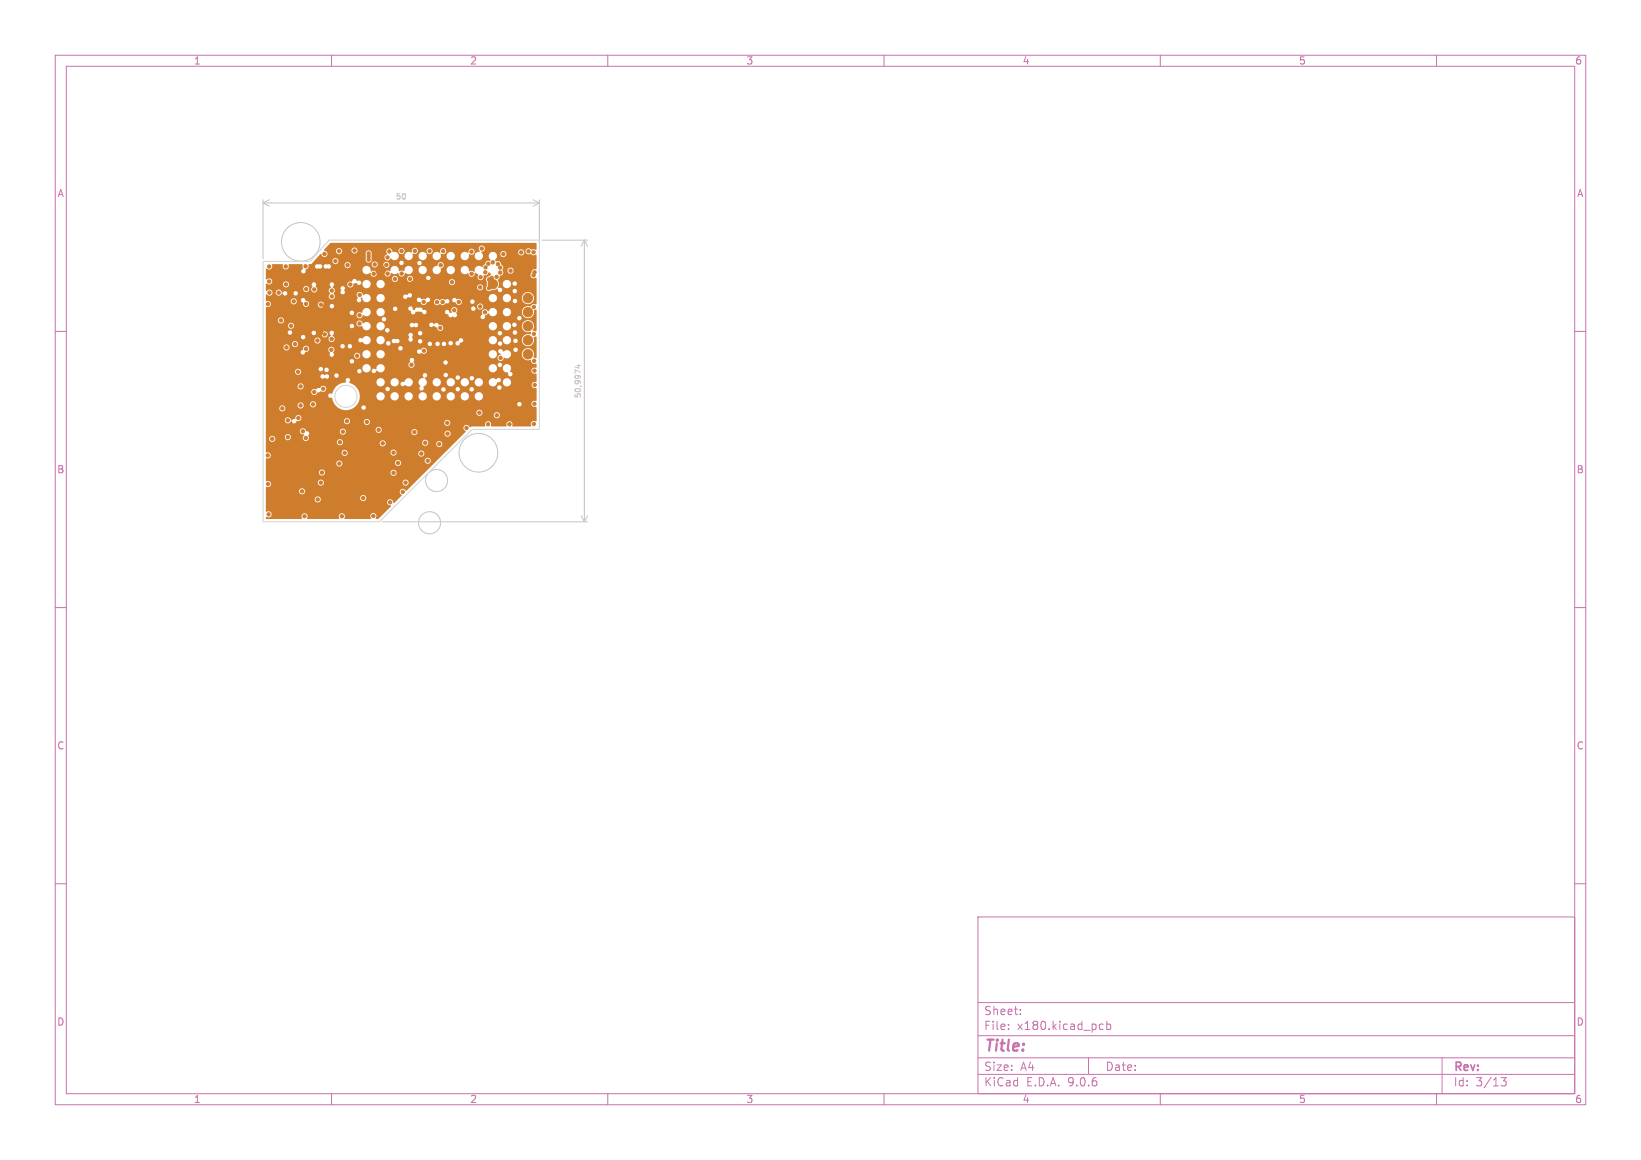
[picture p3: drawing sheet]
<svg xmlns="http://www.w3.org/2000/svg" width="297mm" height="210mm" viewBox="0 0 297 210" stroke-linecap="round" stroke-linejoin="round" font-family="sans-serif">
<defs><g id="words">
<text font-size="2.8" fill="#c872ab" x="178" y="190.9">Title:</text>
<g font-size="2.1" fill="#c872ab">
<text x="178" y="184">Sheet:</text>
<text x="178" y="186.7">File:</text>
<text x="184.1" y="186.7">x180.kicad_pcb</text>
<text x="178" y="196.9">KiCad</text>
<text x="178" y="194.1">Size:</text>
<text x="184.7" y="194.1">A4</text>
<text x="185.7" y="196.9">E.D.A.</text>
<text x="193.3" y="196.9">9.0.6</text>
<text x="200" y="194.1">Date:</text>
<text x="263" y="194.3">Rev:</text>
<text x="263" y="196.9">Id:</text>
<text x="267.1" y="196.9">3/13</text>
</g>
<g font-size="1.8" fill="#c872ab">
<text x="35" y="11.9">1</text>
<text x="85" y="11.9">2</text>
<text x="135" y="11.9">3</text>
<text x="185" y="11.9">4</text>
<text x="235" y="11.9">5</text>
<text x="285" y="11.9">6</text>
<text x="10.3" y="35.9">A</text>
<text x="285.4" y="35.9">A</text>
<text x="10.3" y="85.9">B</text>
<text x="285.3" y="85.9">B</text>
<text x="10.3" y="135.9">C</text>
<text x="285.3" y="135.9">C</text>
<text x="10.3" y="185.9">D</text>
<text x="285.3" y="185.9">D</text>
<text x="35" y="199.9">1</text>
<text x="85" y="199.9">2</text>
<text x="135" y="199.9">3</text>
<text x="185" y="199.9">4</text>
<text x="235" y="199.9">5</text>
<text x="285" y="199.9">6</text>
</g>
<g font-size="1.4" fill="#c2c2c2">
<text x="71.5" y="36.3">50</text>
<text x="105.3" y="72.2" transform="rotate(-90 105.3 72.2)">50,9974</text>
</g>
</g></defs>
<g fill="none" stroke="#c872ab" stroke-width=".18">
<path d="M10 10h277v190h-277zM12 12h273v186h-273zM60 10v2M110 10v2M160 10v2M210 10v2M260 10v2M10 60h2M285 60h2M10 110h2M285 110h2M10 160h2"/>
<path d="M177 166h108v32h-108zM285 160h2M60 198v2M110 198v2M160 198v2M177 194.5h108M177 191.5h108M177 187.5h108M177 181.5h108M182.5 186.3v.1M182.5 185.5v.1M184.7 183.6v.1"/>
<path d="M184.7 182.8v.1M197 191.5v3M199.2 185.4l.5 .1M199.7 186.3l-.5 .1M200.3 185.5l.4-.1 .3 .3v.4l-.1 .2h-.6M200.3 184.9v1.5M210 198v2M260 198v2M261 191.5v6.5M271.7 195.1h.9l-.5 .6 .4 .1v.7l-.2 .1-.6-.1"/>
</g>
<g fill="#ce7d2c" stroke="#ce7d2c" stroke-width=".18">
<path d="M94.7 50.6h1.7v1.7h-1.7z"/>
<circle cx="68.9" cy="48.9" r=".85"/>
<circle cx="89.2" cy="51.4" r=".85"/>
<circle cx="95.6" cy="54" r=".85"/>
<circle cx="95.6" cy="56.5" r=".85"/>
<circle cx="95.6" cy="59.1" r=".85"/>
<circle cx="95.6" cy="61.6" r=".85"/>
<circle cx="95.6" cy="64.1" r=".85"/>
<circle cx="95.7" cy="45.5" r=".3"/>
<circle cx="96.1" cy="48.6" r=".3"/>
<circle cx="96.7" cy="49.3" r=".3"/>
<circle cx="81.8" cy="51.1" r=".3"/>
<circle cx="72.7" cy="45.4" r=".3"/>
<circle cx="96.7" cy="65.3" r=".3"/>
<circle cx="64.6" cy="64.4" r=".3"/>
<circle cx="96.6" cy="55.6" r=".3"/>
<circle cx="54.7" cy="89" r=".3"/>
<circle cx="53.2" cy="54.6" r=".3"/>
<circle cx="87.8" cy="49.3" r=".3"/>
<circle cx="48.7" cy="51" r=".3"/>
<circle cx="55.1" cy="93.5" r=".3"/>
<circle cx="76.7" cy="54.7" r=".3"/>
<circle cx="64.2" cy="45.4" r=".3"/>
<circle cx="60" cy="61.4" r=".3"/>
<circle cx="80.2" cy="45.5" r=".3"/>
<circle cx="96.6" cy="60.5" r=".3"/>
<circle cx="53.4" cy="62.3" r=".3"/>
<circle cx="54.8" cy="78.1" r=".3"/>
<circle cx="86.9" cy="52" r=".3"/>
<circle cx="87.8" cy="56.5" r=".3"/>
<circle cx="69.9" cy="48" r=".3"/>
<circle cx="48.8" cy="53" r=".3"/>
<circle cx="72" cy="83.8" r=".3"/>
<circle cx="60.7" cy="47.3" r=".3"/>
<circle cx="58.7" cy="46" r=".3"/>
<circle cx="88.4" cy="47.7" r=".3"/>
<circle cx="66.4" cy="76.4" r=".3"/>
<circle cx="81" cy="78.5" r=".3"/>
<circle cx="48.5" cy="82.4" r=".3"/>
<circle cx="54.4" cy="70" r=".3"/>
<circle cx="55.4" cy="63.1" r=".3"/>
<circle cx="74.2" cy="50.5" r=".3"/>
<circle cx="56.9" cy="71" r=".3"/>
<circle cx="80.9" cy="76.6" r=".3"/>
<circle cx="53.9" cy="67.3" r=".3"/>
<circle cx="52.1" cy="79.1" r=".3"/>
<circle cx="76.3" cy="82.1" r=".3"/>
<circle cx="85.3" cy="45.6" r=".3"/>
<circle cx="55.3" cy="79.3" r=".3"/>
<circle cx="86.9" cy="55.5" r=".3"/>
<circle cx="69.3" cy="80.3" r=".3"/>
<circle cx="90.6" cy="64.8" r=".3"/>
<circle cx="63.4" cy="51.5" r=".3"/>
<circle cx="55.4" cy="52.3" r=".3"/>
<circle cx="51.8" cy="62.9" r=".3"/>
<circle cx="89.9" cy="75.2" r=".3"/>
<circle cx="48.5" cy="55" r=".3"/>
<circle cx="58.1" cy="55.2" r=".3"/>
<circle cx="49.3" cy="79.5" r=".3"/>
<circle cx="48.7" cy="48.3" r=".3"/>
<circle cx="48.5" cy="87.6" r=".3"/>
<circle cx="72.7" cy="49.5" r=".3"/>
<circle cx="61.5" cy="80.1" r=".3"/>
<circle cx="66.7" cy="46.4" r=".3"/>
<circle cx="52.7" cy="59" r=".3"/>
<circle cx="70.6" cy="90.9" r=".3"/>
<circle cx="70.5" cy="45.5" r=".3"/>
<circle cx="58.3" cy="85.5" r=".3"/>
<circle cx="82.2" cy="56.2" r=".3"/>
<circle cx="55.3" cy="48.2" r=".3"/>
<circle cx="90.5" cy="48.5" r=".3"/>
<circle cx="84.4" cy="77.5" r=".3"/>
<circle cx="66.7" cy="45.9" r=".3"/>
<circle cx="79.8" cy="48" r=".3"/>
<circle cx="96.8" cy="69.7" r=".3"/>
<circle cx="87.9" cy="48.4" r=".3"/>
<circle cx="90.1" cy="47.8" r=".3"/>
<circle cx="67.6" cy="49.6" r=".3"/>
<circle cx="61.9" cy="93.5" r=".3"/>
<circle cx="55.4" cy="55" r=".3"/>
<circle cx="88.5" cy="52.2" r=".3"/>
<circle cx="88.5" cy="50.6" r=".3"/>
<circle cx="72.9" cy="89.1" r=".3"/>
<circle cx="80.1" cy="54.7" r=".3"/>
<circle cx="51.8" cy="51.5" r=".3"/>
<circle cx="96.7" cy="67.1" r=".3"/>
<circle cx="68.5" cy="77.8" r=".3"/>
<circle cx="62.9" cy="48" r=".3"/>
<circle cx="65.1" cy="57.1" r=".3"/>
<circle cx="87.2" cy="45" r=".3"/>
<circle cx="57.5" cy="61.6" r=".3"/>
<circle cx="54" cy="75.7" r=".3"/>
<circle cx="90.5" cy="49.3" r=".3"/>
<circle cx="75" cy="78.2" r=".3"/>
<circle cx="60" cy="53.7" r=".3"/>
<circle cx="96.7" cy="73.1" r=".3"/>
<circle cx="58.1" cy="87.4" r=".3"/>
<circle cx="48.6" cy="93.1" r=".3"/>
<circle cx="58.5" cy="70.4" r=".3"/>
<circle cx="96.6" cy="45.7" r=".3"/>
<circle cx="61.4" cy="83.9" r=".3"/>
<circle cx="96.6" cy="76.8" r=".3"/>
<circle cx="86.8" cy="74.7" r=".3"/>
<circle cx="92.2" cy="76.8" r=".3"/>
<circle cx="50.9" cy="58" r=".3"/>
<circle cx="65.1" cy="53.4" r=".3"/>
<circle cx="87" cy="50.2" r=".3"/>
<circle cx="62.1" cy="78.2" r=".3"/>
<circle cx="52.1" cy="76.1" r=".3"/>
<circle cx="96.6" cy="49.8" r=".3"/>
<circle cx="91.1" cy="46" r=".3"/>
<circle cx="76.7" cy="63.5" r=".3"/>
<circle cx="89" cy="50.3" r=".3"/>
<circle cx="92.4" cy="49" r=".3"/>
<circle cx="56.7" cy="73.2" r=".3"/>
<circle cx="65.7" cy="90.2" r=".3"/>
<circle cx="57.5" cy="90.4" r=".3"/>
<circle cx="73.4" cy="87.4" r=".3"/>
<circle cx="67.8" cy="47.9" r=".3"/>
<circle cx="71.2" cy="81.9" r=".3"/>
<circle cx="77" cy="80.2" r=".3"/>
<circle cx="75.1" cy="45.4" r=".3"/>
<circle cx="83" cy="54.7" r=".3"/>
<circle cx="85.4" cy="49.6" r=".3"/>
<circle cx="94.3" cy="45.7" r=".3"/>
<circle cx="79.7" cy="59.4" r=".3"/>
<circle cx="79.1" cy="54.7" r=".3"/>
<circle cx="54.4" cy="73.4" r=".3"/>
<circle cx="50.4" cy="53" r=".3"/>
<circle cx="70.1" cy="46.6" r=".3"/>
<circle cx="60" cy="52.6" r=".3"/>
<circle cx="62.4" cy="82" r=".3"/>
<circle cx="62.8" cy="76.3" r=".3"/>
<circle cx="51.7" cy="48.2" r=".3"/>
<circle cx="89.9" cy="50.1" r=".3"/>
<circle cx="56.9" cy="52.4" r=".3"/>
<circle cx="77.4" cy="83.4" r=".3"/>
<circle cx="74.5" cy="66" r=".3"/>
<circle cx="51.1" cy="73.9" r=".3"/>
<circle cx="77.7" cy="45.5" r=".3"/>
<circle cx="60" cy="63.3" r=".3"/>
<circle cx="65.1" cy="58.6" r=".3"/>
<circle cx="61.4" cy="45.5" r=".3"/>
<circle cx="79.5" cy="80.4" r=".3"/>
<circle cx="67.6" cy="93.4" r=".3"/>
<circle cx="58.8" cy="60.5" r=".3"/>
<circle cx="88.3" cy="76.8" r=".3"/>
<circle cx="71.5" cy="50.5" r=".3"/>
<circle cx="89.2" cy="47.5" r=".3"/>
<circle cx="70.2" cy="49.5" r=".3"/>
<circle cx="71.2" cy="85.6" r=".3"/>
<circle cx="66.7" cy="47" r=".3"/>
<circle cx="62" cy="53.7" r=".3"/>
<circle cx="68.2" cy="46.4" r=".3"/>
<circle cx="62" cy="61.6" r=".3"/>
<circle cx="68.2" cy="47" r=".3"/>
<circle cx="70.9" cy="59" r=".3"/>
<circle cx="77.1" cy="66.3" r=".3"/>
<circle cx="78.4" cy="51" r=".3"/>
<circle cx="62" cy="54.4" r=".3"/>
<circle cx="63.3" cy="61.6" r=".3"/>
<circle cx="58.8" cy="55.4" r=".3"/>
<circle cx="70.9" cy="59.6" r=".3"/>
<circle cx="68.2" cy="45.9" r=".3"/>
<circle cx="83.7" cy="60.8" r=".3"/>
<circle cx="58.1" cy="60.3" r=".3"/>
<circle cx="74.5" cy="51.3" r=".3"/>
</g>
<path d="M48.1 48.7l.2-.1a.61 .61 0 0 0 .8 .1 .61 .61 0 0 0 .1-.8l1.9-.1 .1 .2a.58 .58 0 0 0 .6 .8 .58 .58 0 0 0 .4-.9l2.5-.1 .1 .1 .1 .7a.43 .43 0 0 0-.3 .7 .43 .43 0 0 0 .7-.1v-.2h10.3v.1a.85 .85 0 0 0 1.4 .3 .59 .59 0 0 0 .5 .7 .59 .59 0 0 0 .7-.6h1.4a.59 .59 0 0 0 .6 .6 .59 .59 0 0 0 .6-.7 1.03 1.03 0 0 0 1.3 0 .63 .63 0 0 0 .6 .7 .63 .63 0 0 0 .6-.7 .83 .83 0 0 0 1.4-.4h1.1v.1a.75 .75 0 0 0 .8 .5 .75 .75 0 0 0 .7-.6h1v.1a.75 .75 0 0 0 .8 .5 .75 .75 0 0 0 .7-.6h1l.1 .1a.75 .75 0 0 0 .8 .5 .75 .75 0 0 0 .6-.6h1.1v.1a.75 .75 0 0 0 1.2 .4h.2a.6 .6 0 0 0 .7 .6 .6 .6 0 0 0 .5-.7l.5 .3 .1 .1a.57 .57 0 0 0 .3 .9 .57 .57 0 0 0 .6-.8l.1-.1a.69 .69 0 0 0 .9-.5l.4 .4-.3 .3a.68 .68 0 0 0-.6 .4 .68 .68 0 0 0 .1 .7v.6a.6 .6 0 0 0 0 .9 .6 .6 0 0 0 .9-.1h.5l.6-.2a.46 .46 0 0 0 .2 .5 .46 .46 0 0 0 .6-.2h1.9v.2a.4 .4 0 0 0 .6 .2 .4 .4 0 0 0 0-.6 .4 .4 0 0 0-.6 .2h-1.9a.47 .47 0 0 0-.7-.5l.1-.6h.7a.75 .75 0 0 0 .8 .7 .75 .75 0 0 0 .7-.9h.3v.1a.4 .4 0 0 0 .6 .3 .4 .4 0 0 0 0-.7 .4 .4 0 0 0-.6 .3l-.3-.1a.75 .75 0 0 0-.9-.5 .75 .75 0 0 0-.6 .8h-.7l-.2-.8 .3-.4a.42 .42 0 0 1 .5-.5 .58 .58 0 0 0 0-.9h.9v.2a.56 .56 0 0 0 .9 .4 .56 .56 0 0 0 0-1 .56 .56 0 0 0-.9 .4h-.9a.71 .71 0 0 0-.2-1.1 .64 .64 0 0 0-.9-.5l-.2-.3a.8 .8 0 0 0 .2-1.1h.7v.2a.55 .55 0 0 0 .8 .4 .55 .55 0 0 0 .2-.9h2.3v.2a.56 .56 0 0 0 .8 .4 .56 .56 0 0 0 0-1 .56 .56 0 0 0-.8 .4h-2.4a.56 .56 0 0 0-.9 .3h-.7a.78 .78 0 0 0-1.2 0 .78 .78 0 0 0 .2 1.2l-.2 .1a.67 .67 0 0 0-.9 .7l-.4 .4a.84 .84 0 0 0-1 0 .84 .84 0 0 0-.4 .9l-.6-.2a.21 .21 0 0 1-.2 .1 .21 .21 0 0 1-.2-.1 .75 .75 0 0 0-.8-.9 .75 .75 0 0 0-.7 .9h-1.1v-.2a.75 .75 0 0 0-.8-.7 .75 .75 0 0 0-.7 .9h-1v-.4a.6 .6 0 0 0 .5-.6 .6 .6 0 0 0-.7-.6 .6 .6 0 0 0-.5 .7 .77 .77 0 0 0-.8 .9h-1v-.2a.75 .75 0 0 0-.9-.7 .75 .75 0 0 0-.6 .9h-1.1v-.2a.75 .75 0 0 0-.8-.7 .75 .75 0 0 0-.7 .9l-.1 .1-.3-.1-.6 .1a.78 .78 0 0 0-.7-1 .78 .78 0 0 0-.8 .9l-.2 .1-.1-.1a.56 .56 0 0 0-.8 .5h-1.4v-.2a.64 .64 0 0 0-1-.1 .83 .83 0 0 0-.5-.9 .83 .83 0 0 0-1 .2l-.1 .5h-10.3l.1-.2a.55 .55 0 0 0 .4-.6h1.2v.1a.54 .54 0 0 0 .8 .3 .4 .4 0 0 0 .5-.4h.3v.1a.56 .56 0 0 0 .7 .3 .4 .4 0 0 0 .5-.2 .4 .4 0 0 0 0-.5h2.5v.2a.55 .55 0 0 0 .7 .4 .55 .55 0 0 0 .4-.7h3.9v.2a.55 .55 0 0 0 .6 .4 .55 .55 0 0 0 .5-.5h1v.1a.55 .55 0 0 0 .8 .4 .55 .55 0 0 0 .1-.9h2v.3a.4 .4 0 0 0 .5 .2 .4 .4 0 0 0 .3-.4h2.4v.1a.4 .4 0 0 0 .6 .3 .4 .4 0 0 0 0-.7 .4 .4 0 0 0-.6 .3l-2.4-.1a.4 .4 0 0 0-.4-.3 .4 .4 0 0 0-.4 .3h-2a.56 .56 0 0 0-.9 .4l-1-.1a.56 .56 0 0 0-.6-.5 .56 .56 0 0 0-.5 .5h-3.9a.56 .56 0 0 0-.6-.4 .56 .56 0 0 0-.5 .5h-3.1a.4 .4 0 0 0-.6 .3l-.3-.1a.51 .51 0 0 0-.7-.2 .4 .4 0 0 0-.6 .3h-1.2v-.3l.6-.2 .5-.5h3.3v.1a.56 .56 0 0 0 .7 .5 .56 .56 0 0 0 .2-.9h5.1v.2a.58 .58 0 0 0 .8 .4 .58 .58 0 0 0 .2-.9l.1-.1h2.3a.61 .61 0 0 0 .5 .7 .61 .61 0 0 0 .7-.4 .79 .79 0 0 0 .8 .3 .79 .79 0 0 0 .6-.7h1v.2a.75 .75 0 0 0 .8 .5 .75 .75 0 0 0 .7-.7h1.1v.2a.75 .75 0 0 0 .8 .5 .75 .75 0 0 0 .7-.7h1v.2a.75 .75 0 0 0 .8 .5 .75 .75 0 0 0 .7-.7h1l.1 .2a.75 .75 0 0 0 .8 .5 .75 .75 0 0 0 .6-.7h1.1v.2a.75 .75 0 0 0 .8 .5 .75 .75 0 0 0 .7-.7h1v.2a.75 .75 0 0 0 1.2 .4 .75 .75 0 0 0 0-1.2v-.2a.57 .57 0 0 0 .7-.7 .57 .57 0 0 0-.9-.4 .57 .57 0 0 0-.1 1l-.1 .1a.75 .75 0 0 0-.8 .8h-1v-.4a.58 .58 0 0 0 1-.2 .58 .58 0 0 0-.8-.7l-.3 .3v.4h-.2a.75 .75 0 0 0-.8-.1 .75 .75 0 0 0-.4 .7h-1.1v-.1a.75 .75 0 0 0-.8-.7 .75 .75 0 0 0-.7 .8h-1l-.1-.4 .1-.1a.57 .57 0 0 0 .9-.2 .57 .57 0 0 0-.5-.8 .57 .57 0 0 0-.5 .8l-.2 .1a.75 .75 0 0 0-.8-.1 .75 .75 0 0 0-.4 .7h-1l-.1-.5 .1-.1a.57 .57 0 0 0 1 0 .57 .57 0 0 0-.5-.9 .57 .57 0 0 0-.6 .8v.2l-.2-.1a.75 .75 0 0 0-.8-.1 .75 .75 0 0 0-.4 .7h-1.1v-.5a.6 .6 0 0 0 .8-.2 .6 .6 0 0 0-.2-.8 .62 .62 0 0 0-.7 .2 .62 .62 0 0 0-.1 .6h-.1a.75 .75 0 0 0-.8 0 .75 .75 0 0 0-.4 .7h-1v-.1a.83 .83 0 0 0-1.2-.7v-.2h1.1v.1a.56 .56 0 0 0 .9 .4 .56 .56 0 0 0 0-.9 .56 .56 0 0 0-.9 .4l-1.1-.1a.59 .59 0 0 0-.9-.2 .59 .59 0 0 0 0 .9l-.4 .3-.1 .2h-2.3l-.1-.3a.59 .59 0 0 0-.5-.9 .59 .59 0 0 0-.5 .9v.7h-5.1l-.1-.1a.56 .56 0 0 0-.8 .4h-3.3l1.2-1.2a.59 .59 0 0 0 .6 .6 .59 .59 0 0 0 .6-.6 .59 .59 0 0 0-.6-.6h2.1v.1a.55 .55 0 0 0 .7 .5 .55 .55 0 0 0 .4-.7h1.7v.1a.56 .56 0 0 0 .9 .4 .56 .56 0 0 0 0-.9 .56 .56 0 0 0-.9 .4h-1.7a.56 .56 0 0 0-.6-.4 .56 .56 0 0 0-.5 .5h-2.1l-.1-.1 1.3-1.3h37.2v1.2h-1a.57 .57 0 0 0-.8-.1 .57 .57 0 0 0-.1 .8 .57 .57 0 0 0 .8 0l.1 .1a.56 .56 0 0 0 .8 .1l.2 .1v2.5l-.1 .1a.56 .56 0 0 0-.8 .6 .58 .58 0 0 0-.1 .8 .58 .58 0 0 0 .8 .1l.2 .1v4.6l-.2 .1a.63 .63 0 0 0-.9 .4 1.12 1.12 0 0 0-1.5 .8 1.12 1.12 0 0 0 1.1 1.3 1.12 1.12 0 0 0 1-1.4l.4-.2 .1 .1v3.8l-.1 .1-.6-.2a1.12 1.12 0 0 0-.5-1.8 1.12 1.12 0 0 0-1.5 1.1 1.12 1.12 0 0 0 1.6 1l.1 .1-.1 .3a1.11 1.11 0 0 0-1.5 .9 1.11 1.11 0 0 0 1.2 1.3 1.11 1.11 0 0 0 .9-1.6l.4-.2 .1 .1v3.7l-.2 .1a.21 .21 0 0 1-.3 0 .21 .21 0 0 1 0-.2 1.11 1.11 0 0 0-1-1.5 1.11 1.11 0 0 0-1.2 1.3 1.11 1.11 0 0 0 1.6 .8l.1 .1a.62 .62 0 0 0 .3 .5 .62 .62 0 0 0 .7 0v.7a.64 .64 0 0 0-.7 .2 .64 .64 0 0 0-.1 .7l.2 .2 .6 .1-.1 1.5a.6 .6 0 0 0-.8 .5 .6 .6 0 0 0 .9 .6v2.2a.64 .64 0 0 0-.7 .2 .64 .64 0 0 0-.1 .7l.2 .2 .6 .1-.1 2.6a.64 .64 0 0 0-.8 .1 .64 .64 0 0 0-.1 .8h-3.3l-.1-.1a.58 .58 0 0 0-.6-.8 .58 .58 0 0 0-.4 .9h-2.7l-.2-.1a.58 .58 0 0 0-.5-.8 .58 .58 0 0 0-.5 .9l-2.8 .1a.59 .59 0 0 0-1-.2 .59 .59 0 0 0 .3 1l-10.8 10.8a.61 .61 0 0 0-.7-.4 .61 .61 0 0 0-.4 .8l.3 .4-1.3 1.4-.2-.1a.57 .57 0 0 0-.5-.6 .57 .57 0 0 0-.6 .6 .57 .57 0 0 0 .6 .5v.2l-2.2 2.2h-.5a.59 .59 0 0 0 0-.8 .59 .59 0 0 0-.8-.1 .59 .59 0 0 0-.1 .9h-4.8a.6 .6 0 0 0 0-.8 .6 .6 0 0 0-.9 0 .6 .6 0 0 0 0 .8l-5.7 .1-.1-.2a.58 .58 0 0 0-.2-.8 .58 .58 0 0 0-.8 .1 .58 .58 0 0 0 .1 .8l-6.5 .1-.1-.3 .2-.1a.57 .57 0 0 0 .7-.1 .57 .57 0 0 0 0-.8 .57 .57 0 0 0-.8 0l-.1-.1v-2.2h8.9v.1a.55 .55 0 0 0 .7 .4 .55 .55 0 0 0 .3-.8h7.2v.1a.56 .56 0 0 0 .8 .4 .56 .56 0 0 0 0-.9 .56 .56 0 0 0-.8 .4h-7.3a.56 .56 0 0 0-.5-.2 .56 .56 0 0 0-.4 .5h-8.9v-1.5h6v.1a.56 .56 0 0 0 .9 .4 .56 .56 0 0 0 0-.9 .56 .56 0 0 0-.9 .4h-6v-.7l.2-.1a.55 .55 0 0 0 .6-.1 .55 .55 0 0 0 .1-.7h8.5v.1a.56 .56 0 0 0 .6 .5 .56 .56 0 0 0 .5-.6h14.3v.1a.56 .56 0 0 0 .8 .4 .56 .56 0 0 0 0-.9 .56 .56 0 0 0-.8 .4h-14.3v-.1a.56 .56 0 0 0-.6-.4 .56 .56 0 0 0-.5 .5h-8.5l-.3-.2h-.6v-1.6h9.6a.55 .55 0 0 0 .5 .6 .55 .55 0 0 0 .6-.6h11.9v.2a.56 .56 0 0 0 .8 .4 .56 .56 0 0 0 0-1 .56 .56 0 0 0-.8 .4h-11.9a.56 .56 0 0 0-.5-.5 .56 .56 0 0 0-.6 .5h-9.6v-1.7h12.8v.2a.55 .55 0 0 0 .6 .5 .55 .55 0 0 0 .4-.8h9.6v.2a.55 .55 0 0 0 .8 .4 .55 .55 0 0 0 0-1h4.6v.2a.56 .56 0 0 0 .8 .4 .56 .56 0 0 0 0-1 .56 .56 0 0 0-.8 .4h-4.7a.56 .56 0 0 0-.7 .4h-9.6a.56 .56 0 0 0-.6-.3 .56 .56 0 0 0-.4 .4h-12.8l.1-.8a.57 .57 0 0 0 .8-.3 .57 .57 0 0 0-.4-.8h13.2v.2a.55 .55 0 0 0 .7 .4 .55 .55 0 0 0 .4-.6h7.8v.1a.55 .55 0 0 0 .5 .5 .55 .55 0 0 0 .6-.5h3.9v.2a.56 .56 0 0 0 .8 .4 .56 .56 0 0 0 0-1 .56 .56 0 0 0-.8 .4h-3.9a.56 .56 0 0 0-.5-.6 .56 .56 0 0 0-.6 .5l-7.8-.1a.56 .56 0 0 0-.6-.4 .56 .56 0 0 0-.5 .5h-13.6l-.1-2.5h.6a.55 .55 0 0 0 .7 .6h11.6v.1a.55 .55 0 0 0 .5 .5 .55 .55 0 0 0 .6-.4h6.6v.1a.55 .55 0 0 0 .7 .5 .55 .55 0 0 0 .4-.7h6.6v.1a.55 .55 0 0 0 .5 .5 .55 .55 0 0 0 .6-.4h1.4v.2a.56 .56 0 0 0 .9 .4 .56 .56 0 0 0 0-1 .56 .56 0 0 0-.9 .4h-1.4v-.1a.56 .56 0 0 0-.5-.6 .56 .56 0 0 0-.6 .5h-6.6a.56 .56 0 0 0-.6-.4 .56 .56 0 0 0-.5 .5l-6.6-.1a.56 .56 0 0 0-.5-.6 .56 .56 0 0 0-.6 .5h-11.6h.1a.55 .55 0 0 0 .2-.9h1.8v.1a.56 .56 0 0 0 .9 .4 .56 .56 0 0 0 0-.9 .56 .56 0 0 0-.9 .4l-1.9-.1a.56 .56 0 0 0-.9 .4h-.6v-1.4h6.2v.2a.67 .67 0 0 0 .8 .5v.1a.57 .57 0 0 0-.2 .8 .57 .57 0 0 0 .8 .1 .57 .57 0 0 0 .1-.8v-.1a.42 .42 0 0 0 .1-.5 .42 .42 0 0 0-.5-.2h6.1v.1a.55 .55 0 0 0 .8 .5 .55 .55 0 0 0 .1-.9h5.6v.1a.55 .55 0 0 0 .4 .5 .55 .55 0 0 0 .6-.2h5.5v.1a.55 .55 0 0 0 .4 .5 .55 .55 0 0 0 .6-.4h5v.2a.56 .56 0 0 0 .8 .4 .56 .56 0 0 0 0-1 .56 .56 0 0 0-.8 .4h-5a.55 .55 0 0 0-.4-.7 .55 .55 0 0 0-.6 .5h-5.5v-.2a.56 .56 0 0 0-.3-.7 .56 .56 0 0 0-.7 .5l-5.6-.1a.56 .56 0 0 0-.9 .4h-6.1l-.1-.2a.56 .56 0 0 0-.6-.4 .56 .56 0 0 0-.4 .5h-6.2v-2h3.4v.2a.56 .56 0 0 0 .5 .5 .56 .56 0 0 0 .6-.4 .18 .18 0 0 1 .2 0 .18 .18 0 0 1 .1 .2 .4 .4 0 0 0 .4 .1 .4 .4 0 0 0 .3-.3l.7-.1h7.9v.1a.55 .55 0 0 0 .6 .5 .55 .55 0 0 0 .5-.5h2.5v.2a.55 .55 0 0 0 .5 .4 .55 .55 0 0 0 .6-.3h13.5v.2a.55 .55 0 0 0 1 .1 .55 .55 0 0 0-.3-.9 .55 .55 0 0 0-.7 .6h-13.5a.56 .56 0 0 0-.4-.7 .56 .56 0 0 0-.7 .4h-2.5a.56 .56 0 0 0-.4-.6 .56 .56 0 0 0-.7 .5h-7.9v-.1a.58 .58 0 0 0-.2-1 .58 .58 0 0 0-.7 .7l-.3 .1-.3 .2a.62 .62 0 0 0-.6-.5 .62 .62 0 0 0-.7 .4h-3.4v-1.3h38.1v.1a.55 .55 0 0 0 .4 .5 .55 .55 0 0 0 .6-.2h2.2v.2a.56 .56 0 0 0 .8 .4 .56 .56 0 0 0 0-1 .56 .56 0 0 0-.8 .4h-2.2a.55 .55 0 0 0-.2-.9 .55 .55 0 0 0-.8 .5h-38.1v-.8h2.4v.1a.56 .56 0 0 0 .9 .4 .56 .56 0 0 0 0-.9 .56 .56 0 0 0-.9 .4h-2.4v-.6h5.8v.2a.55 .55 0 0 0 .7 .4 .55 .55 0 0 0 .3-.8h1.2v.2a.56 .56 0 0 0 .9 .4 .56 .56 0 0 0 0-1 .56 .56 0 0 0-.9 .4h-1.3a.56 .56 0 0 0-.5-.2 .56 .56 0 0 0-.4 .4h-5.8v-1.7h11.3v.1a.56 .56 0 0 0 .7 .3 2.54 2.54 0 0 0 4 1.7h1.3v.1a.4 .4 0 0 0 .6 .3 .4 .4 0 0 0 0-.7 .4 .4 0 0 0-.6 .3h-1.3l.6-.6h28.9a.4 .4 0 0 0 .5 .5 .4 .4 0 0 0 .2-.7 .4 .4 0 0 0-.7 .1v.1h-28.9l.3-.7 .1-.6h3l.1 .2a.75 .75 0 0 0 .8 .5 .75 .75 0 0 0 .6-.7h1.1v.2a.75 .75 0 0 0 .8 .5 .75 .75 0 0 0 .7-.7h1v.2a.75 .75 0 0 0 .8 .5 .75 .75 0 0 0 .7-.7h1.1v.2a.75 .75 0 0 0 .8 .5 .75 .75 0 0 0 .7-.7h1v.2a.75 .75 0 0 0 .8 .5 .75 .75 0 0 0 .7-.7h1l.1 .2a.75 .75 0 0 0 .8 .5 .75 .75 0 0 0 .6-.7h1.1v.2a.75 .75 0 0 0 .8 .5 .75 .75 0 0 0 .7-.7h1v.2a.75 .75 0 0 0 1.3 .3 .75 .75 0 0 0-.3-1.3 .75 .75 0 0 0-1 .8h-1v-.1a.75 .75 0 0 0-.9-.7 .75 .75 0 0 0-.6 .8h-1.1v-.1a.75 .75 0 0 0-.8-.7 .75 .75 0 0 0-.7 .8h-1v-.1a.75 .75 0 0 0-.8-.7 .75 .75 0 0 0-.7 .8h-1v-.1a.75 .75 0 0 0-.9-.7 .75 .75 0 0 0-.6 .8h-1.1v-.1a.75 .75 0 0 0-.8-.7 .75 .75 0 0 0-.7 .8h-1v-.1a.75 .75 0 0 0-.9-.7 .75 .75 0 0 0-.6 .8h-1.1v-.1a.75 .75 0 0 0-.8-.7 .75 .75 0 0 0-.7 .8h-3l-.1-.7-.3-.7h5.1a.4 .4 0 0 0 .5 .4 .4 .4 0 0 0 .2-.6 .4 .4 0 0 0-.7 .1v.1h-5.1a2.93 2.93 0 0 0-1.5-1.1h4.9a.75 .75 0 0 0 .8 .7 .75 .75 0 0 0 .7-.7h1.1v.1a.75 .75 0 0 0 .7 .6 .75 .75 0 0 0 .7-.5h.4v.1a.46 .46 0 0 0 .4 .3 .46 .46 0 0 0 .4-.2 .78 .78 0 0 0 .9 .2 .78 .78 0 0 0 .5-.6h1.1l.3 .6a.42 .42 0 0 0-.1 .7 .42 .42 0 0 0 .7-.1h3.2v.1a.4 .4 0 0 0 .4 .3 .4 .4 0 0 0 .4-.5h1.8v.1a.4 .4 0 0 0 .4 .4 .4 .4 0 0 0 .4-.5h1.7v.1a.4 .4 0 0 0 .6 .3 .4 .4 0 0 0-.1-.7h4.5v.1a.4 .4 0 0 0 .6 .3 .4 .4 0 0 0 0-.7 .4 .4 0 0 0-.6 .3h-4.7l-.3 .3h-1.7a.4 .4 0 0 0-.4-.3 .4 .4 0 0 0-.4 .3h-1.9a.4 .4 0 0 0-.4-.3 .4 .4 0 0 0-.3 .4h-3.2v-.5l.4-.3 .2-.4h1a.75 .75 0 0 0 .7 .7 .75 .75 0 0 0 .8-.7h1l.1 .1a.75 .75 0 0 0 .8 .6 .75 .75 0 0 0 .6-.7h1.1v.1a.75 .75 0 0 0 .8 .6 .75 .75 0 0 0 .7-.7h1v.1a.75 .75 0 0 0 .8 .6 .75 .75 0 0 0 .7-.7h1.1v.1a.75 .75 0 0 0 .8 .6 .75 .75 0 0 0 .7-.7h1v.1a.75 .75 0 0 0 1.3 .4 .75 .75 0 0 0-.3-1.3 .75 .75 0 0 0-1 .8h-1v-.1a.42 .42 0 0 0 .6-.2 .42 .42 0 0 0-.2-.6 .42 .42 0 0 0-.6 .3 .83 .83 0 0 0-.9-.2 .83 .83 0 0 0-.4 .8h-1.1v-.2a.75 .75 0 0 0-.8-.6 .75 .75 0 0 0-.7 .8h-1v-.2a.75 .75 0 0 0-.9-.6 .75 .75 0 0 0-.6 .8h-1.1v-.2a.75 .75 0 0 0-.8-.6 .75 .75 0 0 0-.7 .8h-1v-.2a.75 .75 0 0 0-.8-.6 .75 .75 0 0 0-.7 .8h-1l-.4-.9 5.6-.1a.4 .4 0 0 0 .3 .5 .4 .4 0 0 0 .4-.4h1.8v.1a.4 .4 0 0 0 .6 .3 .4 .4 0 0 0 0-.7 .4 .4 0 0 0-.6 .3h-1.7a.4 .4 0 0 0-.4-.4 .4 .4 0 0 0-.4 .3h-5.4l.2-.5h3a.4 .4 0 0 0 .5 .5 .4 .4 0 0 0 .2-.7 .4 .4 0 0 0-.7 .1v.1h-3a.44 .44 0 0 0-.7-.1 .44 .44 0 0 0 .1 .7l-.1 .1a.75 .75 0 0 0-.8 .8h-1.1v-.2a.8 .8 0 0 0-.8-.6 .8 .8 0 0 0-.8 .7v-.1a.4 .4 0 0 0-.6 .4l-.4-.1a.75 .75 0 0 0-.6-.9 .75 .75 0 0 0-.8 .8h-1.1v-.2a.75 .75 0 0 0-.8-.6 .75 .75 0 0 0-.7 .8l-4.9-.1a.42 .42 0 0 0 .1-.6 .42 .42 0 0 0-.6-.1 .42 .42 0 0 0 0 .6l-.1 .1a2.69 2.69 0 0 0-2.5 2.1h-.1a.4 .4 0 0 0-.6 .3h-11.3v-.7h8.2v.1a.6 .6 0 0 0 .6 .5 .6 .6 0 0 0 .6-.5h.3a.37 .37 0 0 1 .6-.1 .57 .57 0 0 0 .6-.5 .57 .57 0 0 0-.5-.6 .57 .57 0 0 0-.6 .5h-.4a.46 .46 0 0 1-.7 .1l-.3 .1-.2 .4h-8.2v-1h5.8v.1a.56 .56 0 0 0 .8 .4 .56 .56 0 0 0 0-.9 .56 .56 0 0 0-.8 .4h-5.8v-1.8h9.9v.2a.49 .49 0 0 0 .8 .1 .41 .41 0 0 0 .6 .1 .41 .41 0 0 0 .1-.6h1v.2a.4 .4 0 0 0 .6 .2 .4 .4 0 0 0 0-.6 .4 .4 0 0 0-.6 .2h-1a.52 .52 0 0 0-.8 0l-.1-.1a.4 .4 0 0 0-.6 .3h-9.9v-.9h5.3v.2a.55 .55 0 0 0 .9 .3 .55 .55 0 0 0-.2-.9h3.6v.1a.4 .4 0 0 0 .4 .3 .4 .4 0 0 0 .4-.3h.2v.1a.4 .4 0 0 0 .3 .4 .4 .4 0 0 0 .5-.2h5.1v.1a.4 .4 0 0 0 .7 .2 .4 .4 0 0 0 0-.6 .4 .4 0 0 0-.7 .3h-5.1l-.1-.5h6.2l.1 .3a.75 .75 0 0 0 1.3 .1h.3v.1a.4 .4 0 0 0 .4 .4 .4 .4 0 0 0 .4-.4l.1-.1a.78 .78 0 0 0 .8 .3 .78 .78 0 0 0 .6-.7h18.9v.2a.75 .75 0 0 0 .8 .5 .75 .75 0 0 0 .7-.7h1v.2a.95 .95 0 0 0 1 .6 .43 .43 0 0 0 .2 .6 .43 .43 0 0 0 .6-.3l-.1-.3-.4-.2a.77 .77 0 0 0-.3-1.3 .77 .77 0 0 0-1 .7h-1l-.1-.4-.3-.3h.5v.1a.4 .4 0 0 0 .6 .3 .4 .4 0 0 0 0-.7 .4 .4 0 0 0-.6 .3h-.5a.75 .75 0 0 0-1.1 .7h-18.9l-.1-.4-.4-.3h4.8v.1a.56 .56 0 0 0 .9 .4 .56 .56 0 0 0 0-.9h5.4v.1a.4 .4 0 0 0 .7 .3 .4 .4 0 0 0 0-.7 .4 .4 0 0 0-.7 .3l-5.4-.1a.41 .41 0 0 0 .1-.6 .41 .41 0 0 0-.6 0 .41 .41 0 0 0-.1 .6l-.3 .5-4.8-.1a.75 .75 0 0 0-1 .9h-.2a.4 .4 0 0 0-.6 .3h-.3a.75 .75 0 0 0-.5-1.2 .75 .75 0 0 0-.9 .8h-6.2a.4 .4 0 0 0-.4-.1 .4 .4 0 0 0-.3 .3h-.2a.4 .4 0 0 0-.4-.5 .4 .4 0 0 0-.4 .4h-3.7a.56 .56 0 0 0-.6 .4h-5.3v-1.8h15.2v.1a.4 .4 0 0 0 .6 .3 .4 .4 0 0 0 0-.7 .4 .4 0 0 0-.6 .3h-15.2v-1.7h6.3v.1a.44 .44 0 0 0 .5 .4 .44 .44 0 0 0 .4-.5l.4-.1 .2-.4h3.5l.1 .5a.37 .37 0 0 1 .1 .5 .4 .4 0 0 0 .4 .4 .4 .4 0 0 0 .4-.3h3.7v.2a.56 .56 0 0 0 .7 .5 .56 .56 0 0 0 .4-.8h.4v.1a.75 .75 0 0 0 .8 .6 .75 .75 0 0 0 .7-.7h1l.1 .1a.75 .75 0 0 0 .8 .6 .75 .75 0 0 0 .6-.7h18.9v.1a.75 .75 0 0 0 1.2 .4h.3v.2a.6 .6 0 0 0 .7 .4 .6 .6 0 0 0 .5-.5 .8 .8 0 0 0 1.1-.2 .8 .8 0 0 0-.1-1.1 .8 .8 0 0 0-1.1 .2l-.3-.4h2.1v.1a.4 .4 0 0 0 .6 .3 .4 .4 0 0 0 0-.7 .4 .4 0 0 0-.6 .3l-2.2-.1a.44 .44 0 0 0-.5 .4 .44 .44 0 0 0 .4 .5l-.4 .4-.2 .2h-.3a.75 .75 0 0 0-.2-1.3 .75 .75 0 0 0-1 .8h-18.9l-.2-.6h6.1a.47 .47 0 0 0 .3 .4 .47 .47 0 0 0 .5-.1 .56 .56 0 0 0 .9-.1 .56 .56 0 0 0-.2-.8 .56 .56 0 0 0-.8 .3h-.2a.4 .4 0 0 0-.5 .3l-6.1-.1a.75 .75 0 0 0-.9 0 .75 .75 0 0 0-.4 .7h-1v-.1a.75 .75 0 0 0-.8-.7 .75 .75 0 0 0-.7 .8h-.4l-.2-.2a.56 .56 0 0 0-.9 .3h-3.7l-.1-.5a.56 .56 0 0 0 0-.9 .56 .56 0 0 0-.9 .3h-3.5v-.3l-.3-.3h6v.2a.4 .4 0 0 0 .5 .3 .4 .4 0 0 0 .3-.5h.5v.1a.4 .4 0 0 0 .7 .3h8.5v.1a.4 .4 0 0 0 .6 .3 .4 .4 0 0 0 0-.7 .4 .4 0 0 0-.6 .3h-8.5v-.1a.4 .4 0 0 0-.1-.6 .4 .4 0 0 0-.6 .3h-.5v-.1a.4 .4 0 0 0-.5-.2 .4 .4 0 0 0-.3 .3h-6a.62 .62 0 0 0-.8 .8l-.4 .3h-6.3v-.9h3.2v.2a.56 .56 0 0 0 .8 .4 .56 .56 0 0 0 0-1 .56 .56 0 0 0-.8 .4h-3.2v-.6h4.7v.2a.56 .56 0 0 0 .9 .4 .56 .56 0 0 0 0-1 .56 .56 0 0 0-.9 .4h-4.7v-.6h8.8v.1a.55 .55 0 0 0 .8 .5 .55 .55 0 0 0 .2-.9h1.6v.1a.55 .55 0 0 0 .5 .5 .55 .55 0 0 0 .5-.4h4.4v.2a.41 .41 0 0 0 .6 .2h.1a.81 .81 0 0 0 .8 .4 .81 .81 0 0 0 .7-.6h1l.1 .1a.75 .75 0 0 0 1.2 .3h.5v.1a.4 .4 0 0 0 .4 .4 .4 .4 0 0 0 .4-.4h6.7v.1a.4 .4 0 0 0 .5 .4 .4 .4 0 0 0 .3-.5h.6v.1a.4 .4 0 0 0 .4 .4 .4 .4 0 0 0 .4-.5h.4v.1a.4 .4 0 0 0 .5 .3 .4 .4 0 0 0 .2-.5h.5v.2a.4 .4 0 0 0 .5 .2 .4 .4 0 0 0 .3-.4h.4v.1a.45 .45 0 0 0 .6 .3 .45 .45 0 0 0 .3-.5l.4-.1 .1-.2h4.7v.1a.75 .75 0 0 0 1.2 .3h.4v.2a.4 .4 0 0 0 .6 .2 .4 .4 0 0 0 0-.6 .4 .4 0 0 0-.6 .2h-.4l.3-.4h1v.1a.75 .75 0 0 0 .8 .5 .75 .75 0 0 0 .7-.7h.4v.2a.4 .4 0 0 0 .6 .2 .4 .4 0 0 0 0-.6 .4 .4 0 0 0-.6 .2h-.4v-.1a.75 .75 0 0 0-.8-.7 .75 .75 0 0 0-.7 .9h-1v-.2a.75 .75 0 0 0-.9-.7 .75 .75 0 0 0-.6 .9h-4.7v-.1a.45 .45 0 0 0-.5-.4 .45 .45 0 0 0-.3 .5l-.4 .1-.2 .3h-.4a.4 .4 0 0 0-.4-.4 .4 .4 0 0 0-.4 .4l-.5-.1a.4 .4 0 0 0-.4-.1 .4 .4 0 0 0-.3 .3h-.4v-.1a.4 .4 0 0 0-.5-.2 .4 .4 0 0 0-.3 .3h-.6v-.1a.4 .4 0 0 0-.5-.2 .4 .4 0 0 0-.3 .3h-6.7v-.1a.4 .4 0 0 0-.4-.4 .4 .4 0 0 0-.4 .4h-.5l.2-.4h1.3v.1a.49 .49 0 0 0 .8 .3 .43 .43 0 0 0 .5-.2 .43 .43 0 0 0-.1-.5 .43 .43 0 0 0-.6 0 .4 .4 0 0 0-.6 .3h-1.3a.75 .75 0 0 0-.7-.9 .75 .75 0 0 0-.8 .9h-1v-.2a.75 .75 0 0 0-.6-.6 .75 .75 0 0 0-.8 .3l-.2 .1a.4 .4 0 0 0-.6 .2h-4.4v-.3l-.3-.5 .1-.1h13.6v.2a.34 .34 0 0 1 0 .6 .4 .4 0 0 0 .2 .4 .4 .4 0 0 0 .5-.1h1v.2a.4 .4 0 0 0 .7 .2 .4 .4 0 0 0 0-.6 .4 .4 0 0 0-.7 .2h-1l.1-.4a.35 .35 0 0 1 0-.6l-.1-.3-.2-.1h1.2l.1 .2a.4 .4 0 0 0 .5 .2 .4 .4 0 0 0 .2-.4h13.7v.1a.4 .4 0 0 0 .5 .3 .4 .4 0 0 0 .2-.6h2v.2a.4 .4 0 0 0 .6 .2 .4 .4 0 0 0 0-.6 .4 .4 0 0 0-.6 .2h-2a.4 .4 0 0 0-.4-.2 .4 .4 0 0 0-.3 .4h-13.7v-.1a.4 .4 0 0 0-.4-.3 .4 .4 0 0 0-.4 .4h-1.3l-.4 .3h-13.6a.41 .41 0 0 0 0-.6 .41 .41 0 0 0-.6 .1 .41 .41 0 0 0 .2 .6l-.4 .6-1.7-.1a.56 .56 0 0 0-.9 .4h-8.8v-.6h6.4v.1a.4 .4 0 0 0 .6 .3 .4 .4 0 0 0 0-.7 .4 .4 0 0 0-.6 .3h-6.4v-.9h4v.2a.4 .4 0 0 0 .4 .3 .4 .4 0 0 0 .4-.4h3.5v.1a.4 .4 0 0 0 .3 .4 .4 .4 0 0 0 .4-.2h1.1v.1a.56 .56 0 0 0 .9 .4 .56 .56 0 0 0 0-.9 .56 .56 0 0 0-.9 .4l-1-.1a.4 .4 0 0 0-.3-.5 .4 .4 0 0 0-.5 .3l-3.5-.1a.4 .4 0 0 0-.4-.3 .4 .4 0 0 0-.4 .3h-4v-1.2h4v.2a.55 .55 0 0 0 .6 .4 .55 .55 0 0 0 .5-.5h10.1v.1a.4 .4 0 0 0 .6 .3 .4 .4 0 0 0 0-.7 .4 .4 0 0 0-.6 .3h-10.1l-.2-.5h11.5a.63 .63 0 0 0 .4 .6 .63 .63 0 0 0 .6-.1 .78 .78 0 0 0 .8 .8 .78 .78 0 0 0 .8-.7h1l.1 .2a.75 .75 0 0 0 1 .4h.5v.1a.4 .4 0 0 0 .6 .3 .4 .4 0 0 0 0-.6 .4 .4 0 0 0-.6 .2h-.5l.3-.3 .1-.6h4.5a.46 .46 0 0 0 .3 .4 .46 .46 0 0 0 .6-.1 .41 .41 0 0 0 .5 .1 .41 .41 0 0 0 .2-.5h2v.2a.46 .46 0 0 0 .4 .3 .46 .46 0 0 0 .4-.2l.2 .2a.47 .47 0 0 1 .5 .5 .55 .55 0 0 0 .8 .1 .55 .55 0 0 0 .2-.7h8.3v.2a.75 .75 0 0 0 .8 .5 .75 .75 0 0 0 .7-.7h1v.2a.75 .75 0 0 0 1 .5 .75 .75 0 0 0 .4-1.1h.3v.2a.4 .4 0 0 0 .6 .2 .4 .4 0 0 0 0-.6 .4 .4 0 0 0-.6 .2h-.3a.75 .75 0 0 0-.9-.4 .75 .75 0 0 0-.5 .8h-1v-.1a.75 .75 0 0 0-.9-.7 .75 .75 0 0 0-.6 .8h-8.3l-.3-.3a.59 .59 0 0 1-.8-.3l-.7 .1a.4 .4 0 0 0-.4-.2 .4 .4 0 0 0-.3 .3h-2a.58 .58 0 0 0-.9-.1 .4 .4 0 0 0-.4-.1 .4 .4 0 0 0-.3 .3h-4.5l-.1-.1a.75 .75 0 0 0-.8-.4 .75 .75 0 0 0-.6 .8h-1v-.1a.82 .82 0 0 0-.6-.7 .82 .82 0 0 0-.8 .2 .59 .59 0 0 0-.6-.5 .59 .59 0 0 0-.6 .5h-11.6a.56 .56 0 0 0-.8 .4h-4v-1h2.2v.2a.55 .55 0 0 0 .7 .4 .55 .55 0 0 0 .3-.8h17.8v.1a.4 .4 0 0 0 .6 .3 .4 .4 0 0 0 0-.7 .4 .4 0 0 0-.6 .3h-17.8a.56 .56 0 0 0-.6-.2 .56 .56 0 0 0-.4 .4h-2.2v-1.3h15.2v.1a.4 .4 0 0 0 .6 .3h.6v.1a.6 .6 0 0 0 .7 .5 .6 .6 0 0 0 .5-.6 .81 .81 0 0 0 .8 .2 .81 .81 0 0 0 .6-.6h1l.1 .1a.75 .75 0 0 0 1.2 .4 .75 .75 0 0 0-.1-1.2h1.8v.1a.4 .4 0 0 0 .5 .3 .4 .4 0 0 0 .3-.5h2l.2 .4a.29 .29 0 0 1 .3 .2 .29 .29 0 0 1 0 .3 .45 .45 0 0 0 .5 .2 .45 .45 0 0 0 .4-.5h1.1a.43 .43 0 0 0 .4 .5 .43 .43 0 0 0 .4-.5h3.3v.1a.53 .53 0 0 0 .6 .4l.1 .1a.46 .46 0 0 0 .3 .4 .46 .46 0 0 0 .5-.1 .42 .42 0 0 0 .6 0h4.4v.2a.4 .4 0 0 0 .4 .3 .4 .4 0 0 0 .3-.3h5.9v.2a.4 .4 0 0 0 .6 .2 .4 .4 0 0 0 0-.6 .4 .4 0 0 0-.6 .2h-5.9a.38 .38 0 0 1 .4-.5l.3-.3a.8 .8 0 0 0 .8 .6 .8 .8 0 0 0 .8-.7h1v.1a.75 .75 0 0 0 1.3 .4 .75 .75 0 0 0-.3-1.3 .75 .75 0 0 0-1 .8h-1v-.2a.81 .81 0 0 0-.8-.6 .81 .81 0 0 0-.8 .5 .62 .62 0 0 0-.9-.3 .62 .62 0 0 0-.2 1l-.3 .3h-4.4a.53 .53 0 0 0 0-.7l.2-.4-.1-.4h2.6a.4 .4 0 0 0 .5 .5 .4 .4 0 0 0 .2-.7 .4 .4 0 0 0-.7 .1v.1h-2.6a.6 .6 0 0 0-.9 0 .6 .6 0 0 0 0 .8h-.4a.43 .43 0 0 0-.4-.5 .43 .43 0 0 0-.5 .3h-3.3l-.2-.3a.46 .46 0 0 1-.7-.4h-.5a.49 .49 0 0 0-.8 .4h-.3a.42 .42 0 0 0-.3-.6 .42 .42 0 0 0-.5 .3h-2a.4 .4 0 0 0-.4-.3 .4 .4 0 0 0-.4 .4l-1.9-.1a.75 .75 0 0 0-1.1 .8h-1v-.2a.79 .79 0 0 0-.9-.6 .79 .79 0 0 0-.7 .8h-.1a.56 .56 0 0 0-.9 .4h-.6a.4 .4 0 0 0 0-.7 .4 .4 0 0 0-.6 .3h-15.2v-.9l.2-.1a.56 .56 0 0 0 .7-.6 .56 .56 0 0 0-.7-.5h-.2h4.5v.1a.55 .55 0 0 0 .7 .5 .55 .55 0 0 0 .4-.8h.8v.3a.46 .46 0 0 1 .4 .6 .55 .55 0 0 0 .6 .4 .55 .55 0 0 0 .4-.5h1.6v.1a.56 .56 0 0 0 .5 .5 .56 .56 0 0 0 .6-.3h1.1v.1a.4 .4 0 0 0 .4 .3 .4 .4 0 0 0 .4-.4h25.8v.2a.56 .56 0 0 0 .9 .4 .56 .56 0 0 0 0-1 .56 .56 0 0 0-.9 .4h-25.8a.4 .4 0 0 0-.4-.4 .4 .4 0 0 0-.4 .4h-1.1a.55 .55 0 0 0-.4-.8 .55 .55 0 0 0-.7 .5h-1.6v-.2a.59 .59 0 0 0-.6-.5l-.1-.2a.4 .4 0 0 0-.4-.2 .4 .4 0 0 0-.3 .3l-.9-.1a.56 .56 0 0 0-.6-.2 .56 .56 0 0 0-.4 .5h-4.5v-1.1l.2-.1a.56 .56 0 0 0 .7 .2 .56 .56 0 0 0 .3-.6h.6v.2a.6 .6 0 0 0 .6 .4 .6 .6 0 0 0 .6-.4l.1 .1a.41 .41 0 0 0 .4 .3 .41 .41 0 0 0 .4-.4h1.1v.1a.4 .4 0 0 0 .6 .3 .4 .4 0 0 0 0-.7 .4 .4 0 0 0-.6 .3h-1.1v-.1a.48 .48 0 0 0-.5-.3 .48 .48 0 0 0-.4 .3 .62 .62 0 0 0-.6-.5 .62 .62 0 0 0-.6 .4h-.6v-.1a.64 .64 0 0 0-1.1-.1l-.1-.4h6.8v.1a.55 .55 0 0 0 .6 .5 .55 .55 0 0 0 .5-.6h.3v.2a.55 .55 0 0 0 .5 .5 .55 .55 0 0 0 .6-.5h2.1v.2a.48 .48 0 0 1 0 .8 .55 .55 0 0 0 .6 .7 .55 .55 0 0 0 .4-.9h4l.1 .3a.43 .43 0 0 1 0 .7 .4 .4 0 0 0 .5 .4 .4 .4 0 0 0 .2-.6 .16 .16 0 0 1 .1-.2 .16 .16 0 0 1 .2 .1 .75 .75 0 0 0 .7 .7 .75 .75 0 0 0 .8-.7h1l.1 .2a.75 .75 0 0 0 .7 .5 .75 .75 0 0 0 .7-.5h5.8v.1a.53 .53 0 0 0 .7 .4 .61 .61 0 0 0 .6 .5 .61 .61 0 0 0 .6-.5l1.2-.1a.61 .61 0 0 0 .5 .6 .61 .61 0 0 0 .7-.2 .65 .65 0 0 0 1-.1 .41 .41 0 0 0 .5-.1 .41 .41 0 0 0 .1-.5h.5v.1a.52 .52 0 0 0 .7 .4 .56 .56 0 0 0 .6 .4 .56 .56 0 0 0 .5-.6h1.5v.1a.4 .4 0 0 0 .6 .3 .4 .4 0 0 0 0-.7 .4 .4 0 0 0-.6 .3h-1.5l-.1-.2a.85 .85 0 0 0-.9-.3l-.1-.1h6v.2a.75 .75 0 0 0 .8 .5 .75 .75 0 0 0 .7-.7h1v.2a.75 .75 0 0 0 1.3 .2h.5v.2a.4 .4 0 0 0 .6 .2 .4 .4 0 0 0 0-.6 .4 .4 0 0 0-.6 .2h-.5l.2-.5h2a1.1 1.1 0 0 0 1.5 1.1 1.1 1.1 0 0 0 .3-1.9 1.1 1.1 0 0 0-1.8 .6v.2h-2a.75 .75 0 0 0-.8-.7 .75 .75 0 0 0-.7 .8h-1v-.1a.75 .75 0 0 0-.9-.7 .75 .75 0 0 0-.6 .8h-6a.4 .4 0 0 0-.7 .3h-.5l-.3-.2-.6 .1a.76 .76 0 0 0-.8 .2l-.2-.1a.56 .56 0 0 0-.9 .3h-.8a.44 .44 0 0 0-.1-.7 .44 .44 0 0 0-.6 .3l-.8-.1a.4 .4 0 0 0-.4-.2 .4 .4 0 0 0-.4 .3h-5.8v-.5h3.4a.44 .44 0 0 0 .3 .4 .44 .44 0 0 0 .5-.3h.1a.41 .41 0 0 0 .6-.2 .41 .41 0 0 0-.2-.5 .41 .41 0 0 0-.5 .3h-.2a.41 .41 0 0 0-.6 .3l-3.5-.1a.75 .75 0 0 0-.8-.4 .75 .75 0 0 0-.6 .8h-1v-.1a.82 .82 0 0 0-1.4-.5 .61 .61 0 0 0-.5-.5 .61 .61 0 0 0-.6 .3l-.1 .1h-4a.43 .43 0 0 1 .1-.6l-.2-.6h1.2l.2 .5a.43 .43 0 0 0 0 .6 .43 .43 0 0 0 .6-.1 .43 .43 0 0 0-.1-.6 .41 .41 0 0 0-.1-.7 .41 .41 0 0 0-.6 .3h-1.2l-.2-.1 .3-.6h2.3a.6 .6 0 0 0 .7 .6 .6 .6 0 0 0 .5-.7l.5-.1 .3 .4 .8-.1a.75 .75 0 0 0 .7 .7 .75 .75 0 0 0 .8-.7h1l.1 .1a.75 .75 0 0 0 1.2 .3h16.9v.2a.56 .56 0 0 0 .9 .4 .56 .56 0 0 0 0-.9 .56 .56 0 0 0-.9 .3h-16.8a.75 .75 0 0 0-.4-1.2 .75 .75 0 0 0-1 .8h-1v-.1a.75 .75 0 0 0-.8-.7 .75 .75 0 0 0-.7 .8h-.4a.45 .45 0 0 0 0-.6 .45 .45 0 0 0-.6 0 .46 .46 0 0 0-.5-.4 .46 .46 0 0 0-.4 .5h-.1a.55 .55 0 0 0-.8 .4h-2.4a.43 .43 0 0 0-.7-.1 .43 .43 0 0 0 .2 .7l-.4 .5h-2.1v-.3l-.3-.3a.44 .44 0 0 0 0-.6 .44 .44 0 0 0-.6 0l-.1 .4a.29 .29 0 0 1 .2 .3 .29 .29 0 0 1-.2 .2l-.1 .1h-.3a.55 .55 0 0 0-.5-.5 .55 .55 0 0 0-.6 .5h-6.8v-.7h3.1v.1a.55 .55 0 0 0 1 .2 .55 .55 0 0 0-.3-.9 .55 .55 0 0 0-.7 .6h-3.1l.1-.3a.59 .59 0 0 0 .9 0 .59 .59 0 0 0-.2-.9h22v.2a.56 .56 0 0 0 .6 .4 .56 .56 0 0 0 .5-.6h1.7v.2a.55 .55 0 0 0 .7 .4h6.9v.2a.56 .56 0 0 0 .8 .4 .56 .56 0 0 0 0-1 .56 .56 0 0 0-.8 .4h-6.9a.55 .55 0 0 0 .3-.7h2.4v.1a.4 .4 0 0 0 .6 .3 .4 .4 0 0 0 0-.7 .4 .4 0 0 0-.6 .3h-2.4v-.1a.56 .56 0 0 0-.6-.2 .56 .56 0 0 0-.4 .4h-1.7v-.1a.56 .56 0 0 0-.6-.4 .56 .56 0 0 0-.5 .5h-22.3l-.4 .2z" fill="#ce7d2c"/>
<g fill="none" stroke="#c2c2c2" stroke-width=".18">
<path d="M47.6 36.2v10.6M47.6 36.7h50M47.6 36.7l1.1 .6M48.7 36.2l-1.1 .5M96.5 36.2l1.1 .5M97.6 36.2v7.8M97.6 36.7l-1.1 .6M98.1 43.5h8.2M105.8 43.5v51M105.8 43.5l.5 1.1M105.8 43.5l-.6 1.1M104.4 66.2h.7"/>
<path d="M104.7 66v.6l-.7-.2M69.2 94.5h37.1M105.2 93.3l.6 1.2M106.3 93.3l-.5 1.2"/>
<circle cx="54.4" cy="43.8" r="3.5"/>
<circle cx="77.7" cy="94.6" r="2"/>
<circle cx="79" cy="87" r="2"/>
<circle cx="86.6" cy="82" r="3.5"/>
</g>
<g fill="none" stroke="#d0d2cd" stroke-width=".18">
<path d="M47.6 47.3h8.5l3.5-3.8h38v34.2h-12.2l-16.7 16.8h-21.1z"/>
<circle cx="62.6" cy="71.8" r="2"/>
</g>
<use href="#words"/>
</svg>
